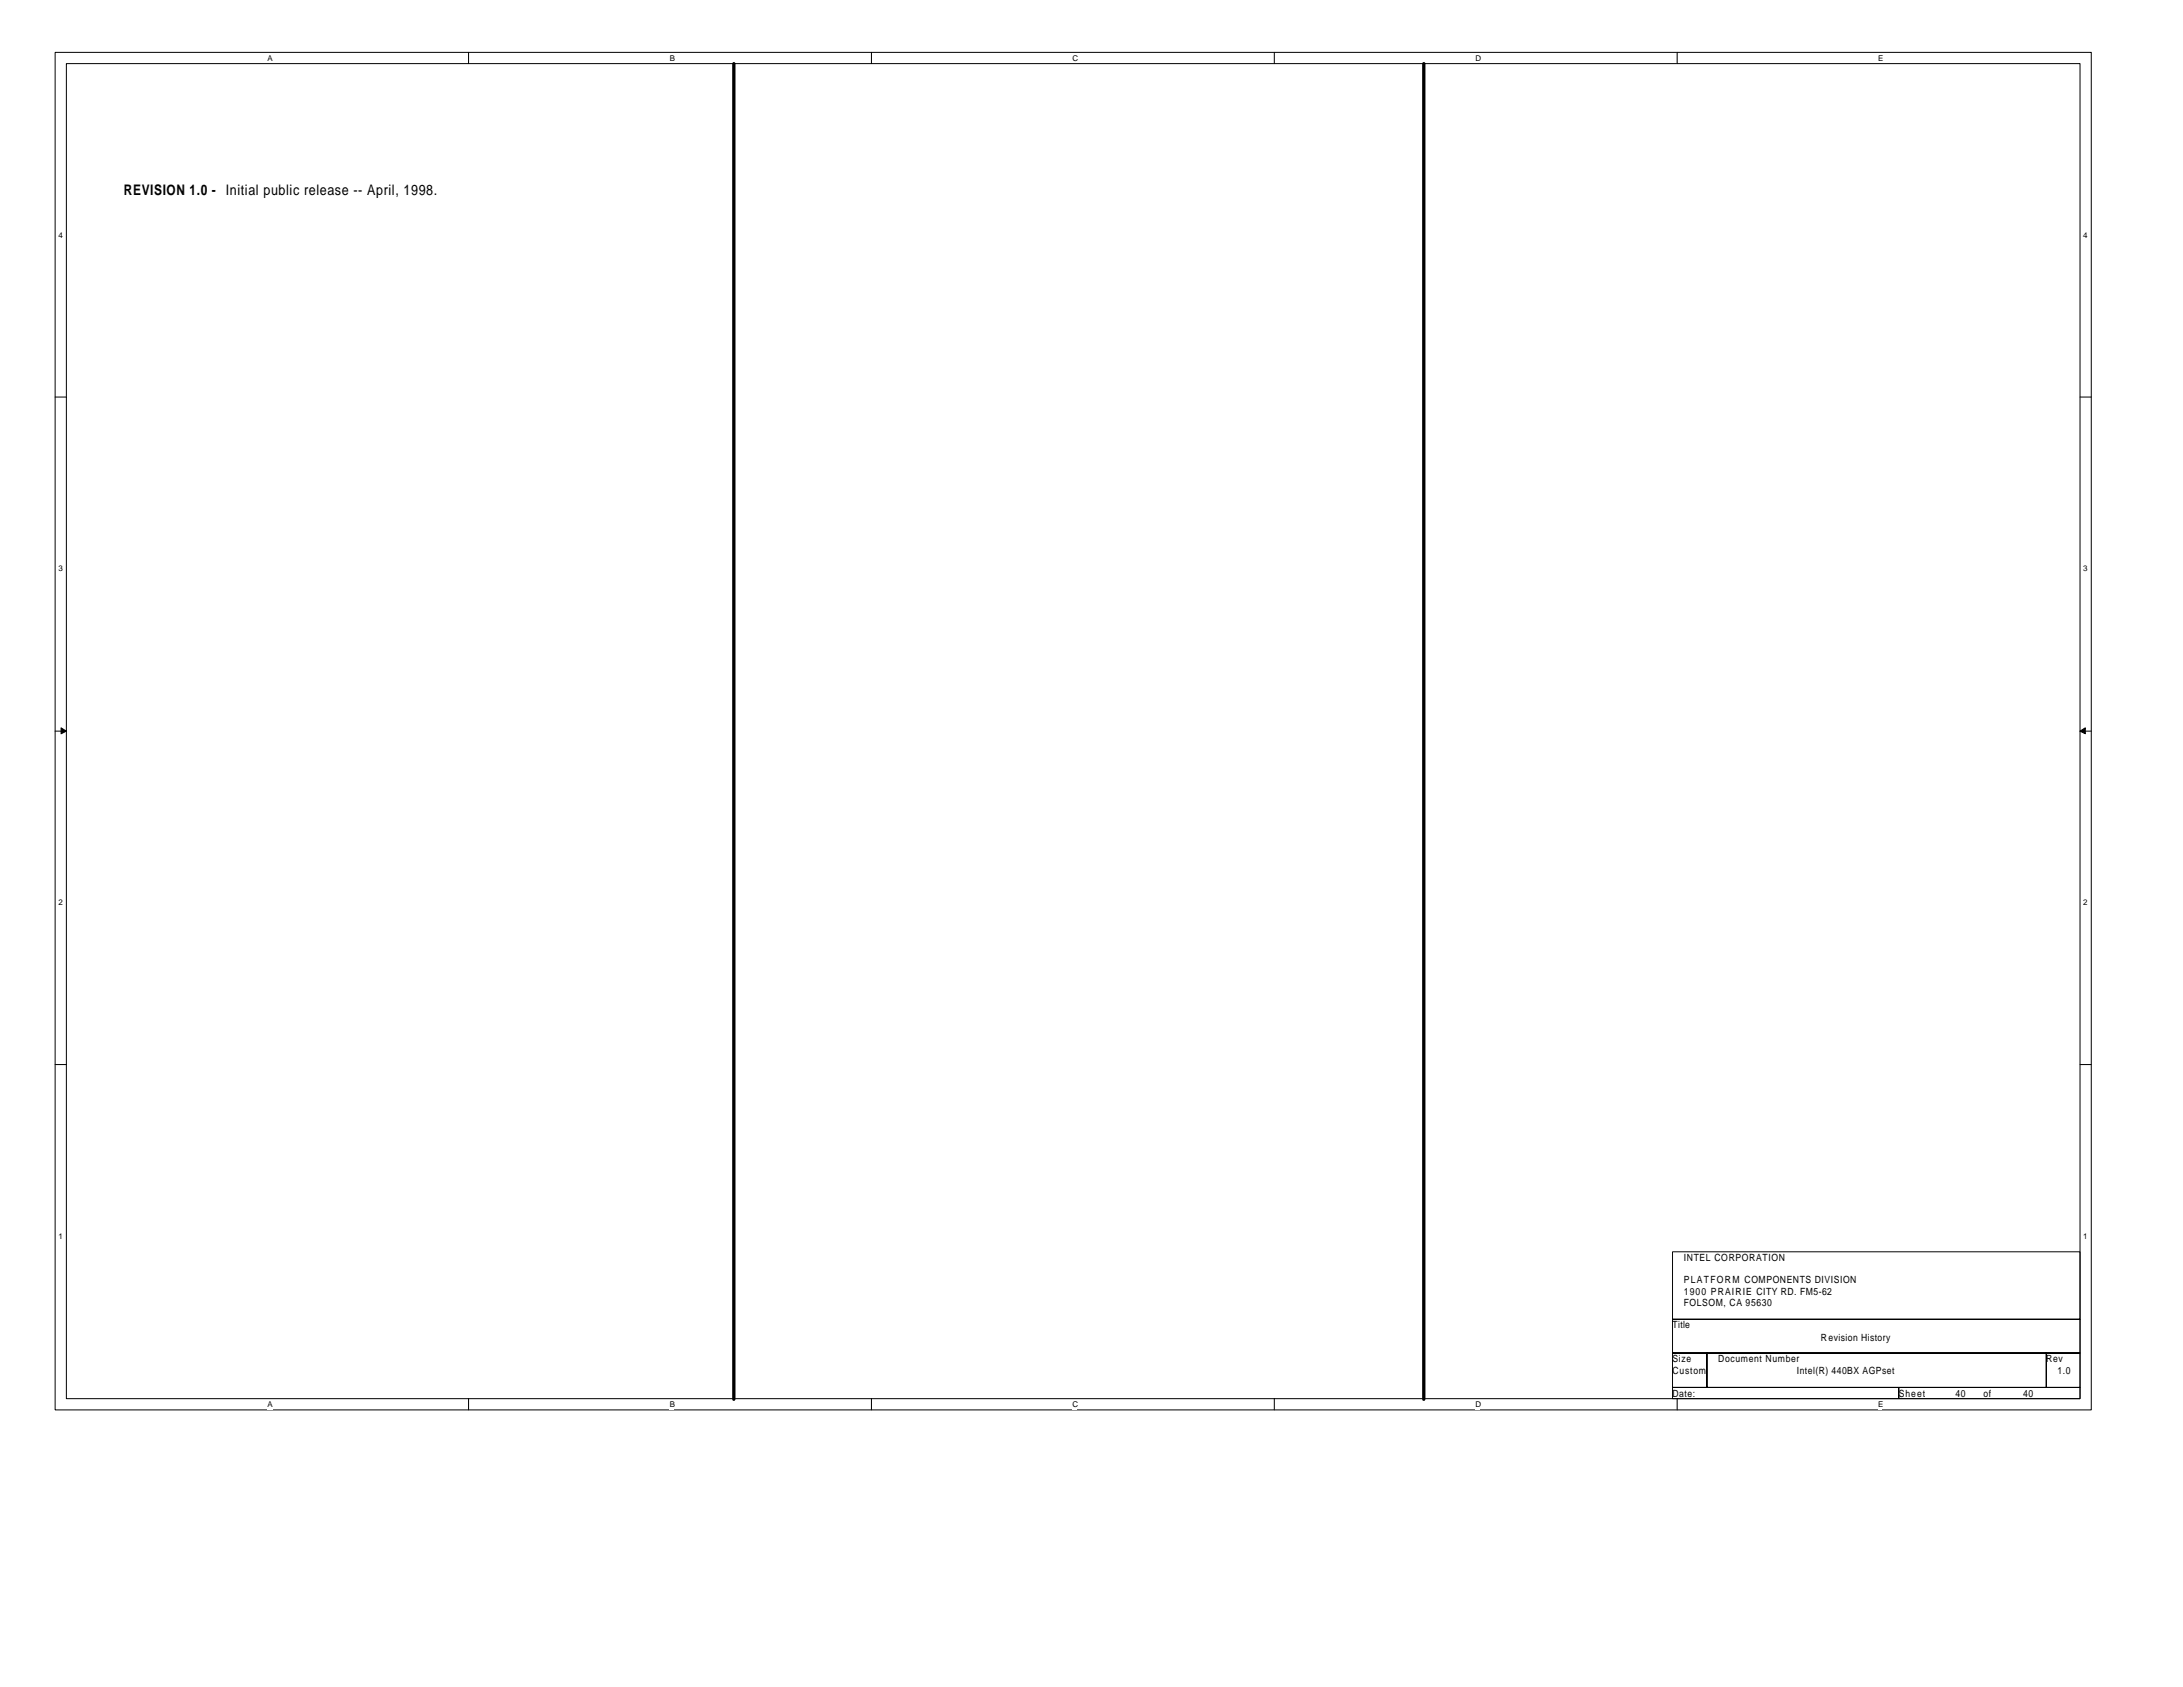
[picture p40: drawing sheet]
<svg xmlns="http://www.w3.org/2000/svg" width="279mm" height="216mm" viewBox="0 0 279 216" stroke-linecap="round" stroke-linejoin="round" font-family="sans-serif">
<defs><g id="words">
<text font-size="1.9" x="15.9" y="24.9">REVISION 1.0 - Initial public release -- April, 1998.</text>
<g font-size="1.3">
<text x="215.5" y="161.4">INTEL CORPORATION</text>
<text x="215.5" y="164.2">PLATFORM COMPONENTS DIVISION</text>
<text x="215.5" y="165.7">1900 PRAIRIE CITY RD. FM5-62</text>
<text x="215.5" y="167.1">FOLSOM, CA 95630</text>
<text x="214.1" y="170">Title</text>
<text x="233" y="171.6">R evision History</text>
<text x="214.1" y="175.8">Custom</text>
<text x="214.1" y="174.3">Size</text>
<text x="214.1" y="178.7">Date:</text>
<text x="219.9" y="174.3">Document Number</text>
<text x="230" y="175.8">Intel(R) 440BX AGPset</text>
<text x="243" y="178.7">Sheet</text>
<text x="250.3" y="178.7">40</text>
<text x="253.9" y="178.7">of</text>
<text x="258.9" y="178.7">40</text>
<text x="261.9" y="174.3">Rev</text>
<text x="263.4" y="175.8">1.0</text>
</g>
<g font-size="1">
<text x="34.2" y="7.8">A</text>
<text x="85.7" y="7.8">B</text>
<text x="137.3" y="7.8">C</text>
<text x="188.8" y="7.8">D</text>
<text x="240.4" y="7.8">E</text>
<text x="7.5" y="30.4">4</text>
<text x="266.6" y="30.4">4</text>
<text x="7.5" y="73.1">3</text>
<text x="266.6" y="73.1">3</text>
<text x="7.5" y="115.8">2</text>
<text x="266.6" y="115.8">2</text>
<text x="7.5" y="158.5">1</text>
<text x="266.6" y="158.5">1</text>
<text x="34.2" y="180.1">A</text>
<text x="85.7" y="180.1">B</text>
<text x="137.3" y="180.1">C</text>
<text x="188.8" y="180.1">D</text>
<text x="240.4" y="180.1">E</text>
</g>
</g></defs>
<path d="M7.1 6.7h260.6v173.7h-260.6zM8.5 8.1h257.7v170.9h-257.7z" fill="none" stroke="#000" stroke-width=".13"/>
<g fill="#fff">
<path d="M34.2 6.9h.7v1.2h-.7z"/>
<path d="M34.2 179.2h.7v1.2h-.7z"/>
</g>
<path d="M60 6.7v1.4M60 179v1.4" fill="none" stroke="#000" stroke-width=".13"/>
<g fill="#fff">
<path d="M85.7 6.9h.6v1.2h-.6z"/>
<path d="M85.7 179.2h.6v1.2h-.6z"/>
</g>
<path d="M111.5 6.7v1.4M111.5 179v1.4" fill="none" stroke="#000" stroke-width=".13"/>
<g fill="#fff">
<path d="M137.3 6.9h.6v1.2h-.6z"/>
<path d="M137.3 179.2h.6v1.2h-.6z"/>
</g>
<path d="M163.1 6.7v1.4M163.1 179v1.4" fill="none" stroke="#000" stroke-width=".13"/>
<g fill="#fff">
<path d="M188.8 6.9h.6v1.2h-.6z"/>
<path d="M188.8 179.2h.6v1.2h-.6z"/>
</g>
<path d="M214.7 6.7v1.4M214.7 179v1.4" fill="none" stroke="#000" stroke-width=".13"/>
<g fill="#fff">
<path d="M240.4 6.9h.5v1.2h-.5z"/>
<path d="M240.4 179.2h.5v1.2h-.5z"/>
<path d="M7.5 29.5h.5v1.2h-.5z"/>
<path d="M266.6 29.5h.6v1.2h-.6z"/>
<path d="M7.5 72.2h.5v1.1h-.5z"/>
<path d="M266.6 72.2h.6v1.1h-.6z"/>
</g>
<path d="M7.1 50.8h1.4M266.2 50.8h1.5" fill="none" stroke="#000" stroke-width=".13"/>
<g fill="#fff">
<path d="M7.5 114.9h.5v1.2h-.5z"/>
<path d="M266.6 114.9h.6v1.2h-.6z"/>
</g>
<path d="M7.1 93.6h1.4M266.2 93.6h1.5" fill="none" stroke="#000" stroke-width=".13"/>
<g fill="#000" stroke="#000" stroke-width=".13">
<path d="M7.8 93.1l.7 .5-.7 .3z" fill-rule="evenodd"/>
<path d="M266.2 93.6l.7-.5v.8z" fill-rule="evenodd"/>
</g>
<g fill="#fff">
<path d="M7.5 157.6h.5v1.2h-.5z"/>
<path d="M266.6 157.6h.6v1.2h-.6z"/>
</g>
<path d="M7.1 136.2h1.4M266.2 136.2h1.5M214.1 177.6h28.9v1.4h-28.9zM214.1 160.2h52.1v8.6h-52.1zM214.1 168.8h52.1v4.4h-52.1zM214.1 173.2h4.4v4.4h-4.4zM218.5 173.2h43.4v4.4h-43.4zM243 177.6h23.2v1.4h-23.2zM261.9 173.2h4.3v4.4h-4.3z" fill="none" stroke="#000" stroke-width=".13"/>
<path d="M93.9 8.1v171M182.2 8.1v171" fill="none" stroke="#000" stroke-width=".42"/>
<use href="#words"/>
</svg>
